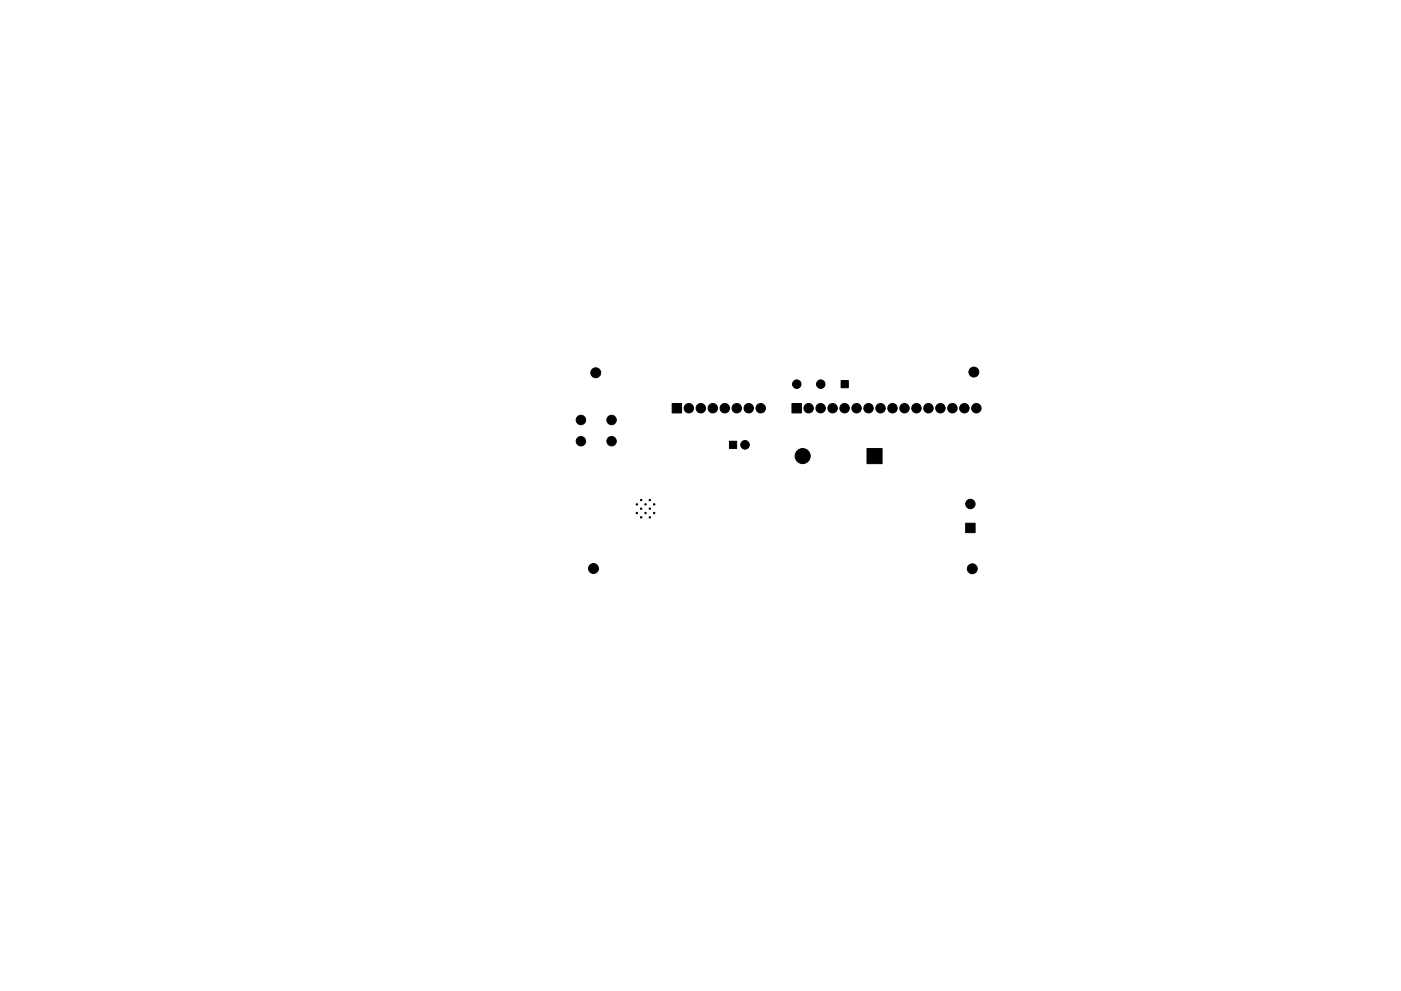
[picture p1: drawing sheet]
<svg xmlns="http://www.w3.org/2000/svg" width="297mm" height="210mm" viewBox="0 0 297 210" stroke-linecap="round" stroke-linejoin="round" font-family="sans-serif">
<g fill="#000" stroke="#000" stroke-width=".21">
<path d="M142.5 85.6h2v2h-2zM154.7 93.6h1.5v1.5h-1.5zM167.9 85.6h2v2h-2zM178.3 80.7h1.6v1.6h-1.6zM183.8 95.2h3.2v3.2h-3.2zM204.7 111h2v2h-2z"/>
<circle cx="126.3" cy="79.1" r="1.05"/>
<circle cx="206.5" cy="78.9" r="1.05"/>
<circle cx="123.2" cy="89.1" r="1"/>
<circle cx="123.2" cy="93.6" r="1"/>
<circle cx="129.7" cy="89.1" r="1"/>
<circle cx="129.7" cy="93.6" r="1"/>
<circle cx="146" cy="86.6" r="1"/>
<circle cx="148.6" cy="86.6" r="1"/>
<circle cx="151.1" cy="86.6" r="1"/>
<circle cx="153.7" cy="86.6" r="1"/>
<circle cx="156.2" cy="86.6" r="1"/>
<circle cx="158" cy="94.4" r=".91"/>
<circle cx="158.7" cy="86.6" r="1"/>
<circle cx="161.3" cy="86.6" r="1"/>
<circle cx="168.9" cy="81.5" r=".9"/>
<circle cx="170.2" cy="96.8" r="1.6"/>
<circle cx="171.4" cy="86.6" r="1"/>
<circle cx="174" cy="86.6" r="1"/>
<circle cx="174" cy="81.5" r=".9"/>
<circle cx="176.5" cy="86.6" r="1"/>
<circle cx="179.1" cy="86.6" r="1"/>
<circle cx="181.6" cy="86.6" r="1"/>
<circle cx="184.1" cy="86.6" r="1"/>
<circle cx="186.7" cy="86.6" r="1"/>
<circle cx="189.2" cy="86.6" r="1"/>
<circle cx="191.8" cy="86.6" r="1"/>
<circle cx="194.3" cy="86.6" r="1"/>
<circle cx="196.8" cy="86.6" r="1"/>
<circle cx="199.4" cy="86.6" r="1"/>
<circle cx="201.9" cy="86.6" r="1"/>
<circle cx="204.5" cy="86.6" r="1"/>
<circle cx="207" cy="86.6" r="1"/>
<circle cx="135" cy="108.8" r=".15"/>
<circle cx="135" cy="107" r=".15"/>
<circle cx="135.9" cy="109.8" r=".15"/>
<circle cx="135.9" cy="106.1" r=".15"/>
<circle cx="135.9" cy="107.9" r=".15"/>
<circle cx="136.9" cy="108.8" r=".15"/>
<circle cx="136.9" cy="107" r=".15"/>
<circle cx="137.8" cy="109.8" r=".15"/>
<circle cx="137.8" cy="106.1" r=".15"/>
<circle cx="137.8" cy="107.9" r=".15"/>
<circle cx="138.7" cy="108.8" r=".15"/>
<circle cx="138.7" cy="107" r=".15"/>
<circle cx="205.7" cy="106.9" r="1"/>
<circle cx="125.8" cy="120.6" r="1.05"/>
<circle cx="206.1" cy="120.7" r="1.05"/>
</g>
</svg>
